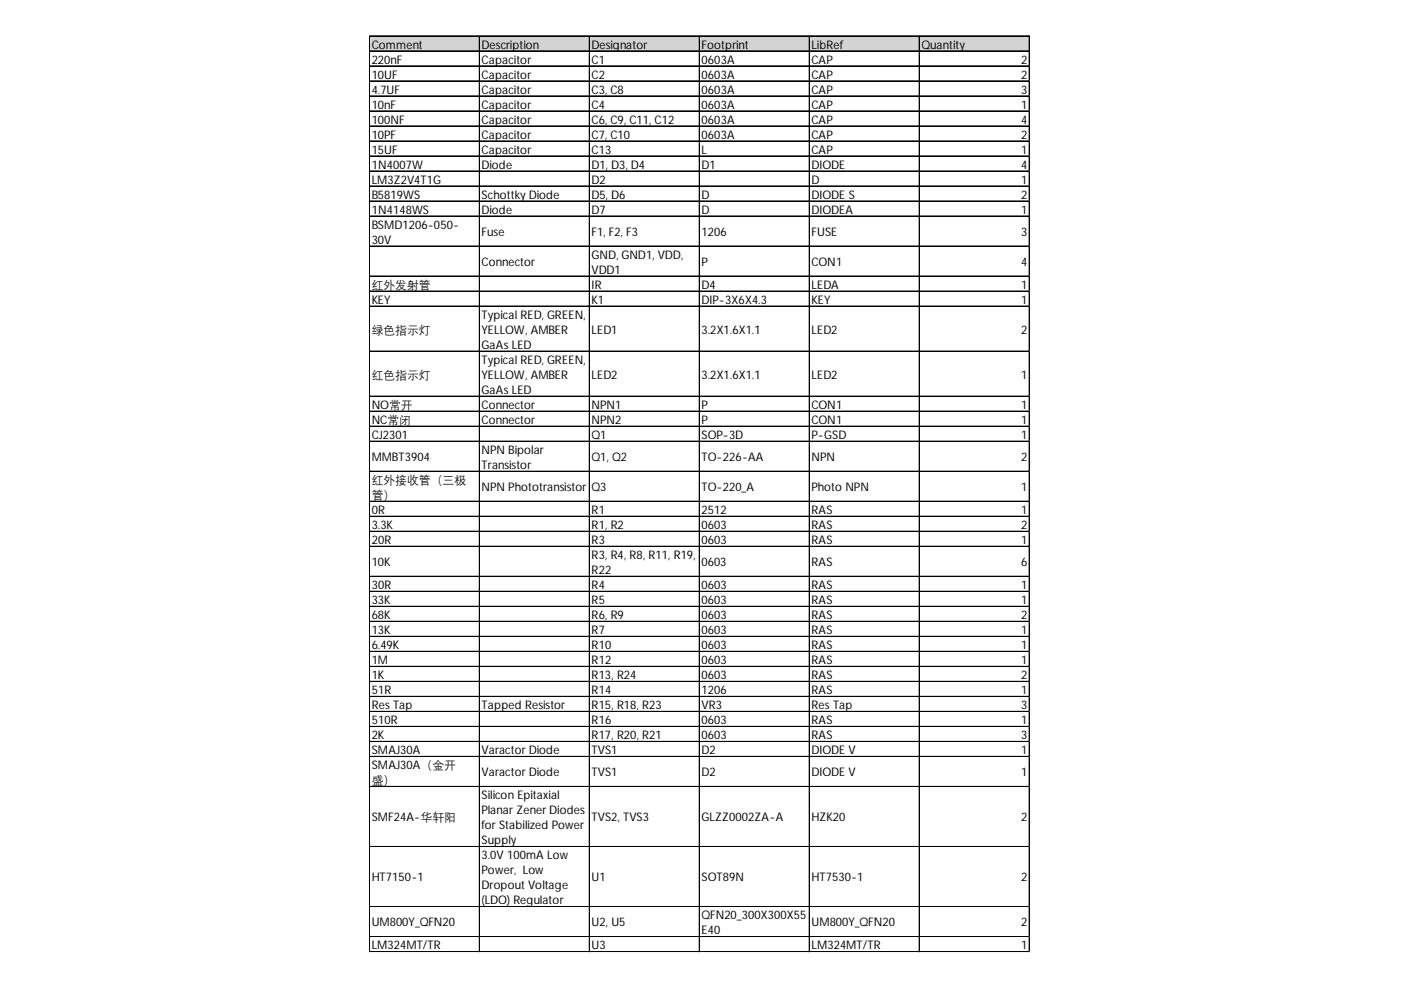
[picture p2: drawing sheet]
<svg xmlns="http://www.w3.org/2000/svg" width="297mm" height="210mm" viewBox="0 0 297 210" stroke-linecap="round" stroke-linejoin="round" font-family="sans-serif">
<defs><g id="words">
<g font-size="2.5">
<text x="78.8" y="10.3">Comment</text>
<text x="102.1" y="10.3">Description</text>
<text x="125.4" y="10.3">Designator</text>
<text x="148.8" y="10.3">Footprint</text>
<text x="172.1" y="10.3">LibRef</text>
<text x="195.4" y="10.3">Quantity</text>
<text x="78.8" y="13.5">220nF</text>
<text x="78.8" y="16.7">10UF</text>
<text x="102.1" y="13.5">Capacitor</text>
<text x="102.1" y="16.7">Capacitor</text>
<text x="125.4" y="13.5">C1</text>
<text x="125.4" y="16.7">C2</text>
<text x="148.8" y="13.5">0603A</text>
<text x="148.8" y="16.7">0603A</text>
<text x="172.1" y="13.5">CAP</text>
<text x="172.1" y="16.7">CAP</text>
<text x="216.5" y="13.5">2</text>
<text x="216.5" y="16.7">2</text>
<text x="78.8" y="19.8">4.7UF</text>
<text x="78.8" y="23">10nF</text>
<text x="102.1" y="19.8">Capacitor</text>
<text x="102.1" y="23">Capacitor</text>
<text x="125.4" y="19.8">C3, C8</text>
<text x="125.4" y="23">C4</text>
<text x="148.8" y="19.8">0603A</text>
<text x="148.8" y="23">0603A</text>
<text x="172.1" y="19.8">CAP</text>
<text x="172.1" y="23">CAP</text>
<text x="216.5" y="19.8">3</text>
<text x="216.5" y="23">1</text>
<text x="78.8" y="26.2">100NF</text>
<text x="78.8" y="29.4">10PF</text>
<text x="102.1" y="26.2">Capacitor</text>
<text x="102.1" y="29.4">Capacitor</text>
<text x="125.4" y="26.2">C6, C9, C11, C12</text>
<text x="125.4" y="29.4">C7, C10</text>
<text x="148.8" y="26.2">0603A</text>
<text x="148.8" y="29.4">0603A</text>
<text x="172.1" y="26.2">CAP</text>
<text x="172.1" y="29.4">CAP</text>
<text x="216.5" y="26.2">4</text>
<text x="216.5" y="29.4">2</text>
<text x="78.8" y="32.6">15UF</text>
<text x="78.8" y="35.8">1N4007W</text>
<text x="102.1" y="32.6">Capacitor</text>
<text x="102.1" y="35.8">Diode</text>
<text x="125.4" y="32.6">C13</text>
<text x="125.4" y="35.8">D1, D3, D4</text>
<text x="148.8" y="32.6">L</text>
<text x="148.8" y="35.8">D1</text>
<text x="172.1" y="32.6">CAP</text>
<text x="172.1" y="35.8">DIODE</text>
<text x="216.5" y="32.6">1</text>
<text x="216.5" y="35.8">4</text>
<text x="78.8" y="38.9">LM3Z2V4T1G</text>
<text x="125.4" y="38.9">D2</text>
<text x="172.1" y="38.9">D</text>
<text x="216.5" y="38.9">1</text>
<text x="78.8" y="42.1">B5819WS</text>
<text x="78.8" y="45.3">1N4148WS</text>
<text x="102.1" y="42.1">Schottky Diode</text>
<text x="102.1" y="45.3">Diode</text>
<text x="125.4" y="42.1">D5, D6</text>
<text x="125.4" y="45.3">D7</text>
<text x="148.8" y="42.1">D</text>
<text x="148.8" y="45.3">D</text>
<text x="172.1" y="42.1">DIODE S</text>
<text x="172.1" y="45.3">DIODEA</text>
<text x="216.5" y="42.1">2</text>
<text x="216.5" y="45.3">1</text>
<text x="78.8" y="48.5">BSMD1206-050-</text>
<text x="78.8" y="51.7">30V</text>
<text x="102.1" y="50">Fuse</text>
<text x="125.4" y="50">F1, F2, F3</text>
<text x="148.8" y="50">1206</text>
<text x="172.1" y="50">FUSE</text>
<text x="216.5" y="50">3</text>
<text x="102.1" y="56.4">Connector</text>
<text x="125.4" y="54.9">GND, GND1, VDD,</text>
<text x="125.4" y="58">VDD1</text>
<text x="148.8" y="56.4">P</text>
<text x="172.1" y="56.4">CON1</text>
<text x="216.5" y="56.4">4</text>
<text x="78.8" y="61.2">红外发射管</text>
<text x="78.8" y="64.4">KEY</text>
<text x="125.4" y="61.2">IR</text>
<text x="125.4" y="64.4">K1</text>
<text x="148.8" y="61.2">D4</text>
<text x="148.8" y="64.4">DIP-3X6X4.3</text>
<text x="172.1" y="61.2">LEDA</text>
<text x="172.1" y="64.4">KEY</text>
<text x="216.5" y="61.2">1</text>
<text x="216.5" y="64.4">1</text>
<text x="78.8" y="70.8">绿色指示灯</text>
<text x="102.1" y="67.6">Typical RED, GREEN,</text>
<text x="102.1" y="70.8">YELLOW, AMBER</text>
<text x="125.4" y="70.8">LED1</text>
<text x="148.8" y="70.8">3.2X1.6X1.1</text>
<text x="172.1" y="70.8">LED2</text>
<text x="216.5" y="70.8">2</text>
<text x="102.1" y="74">GaAs LED</text>
<text x="102.1" y="77.1">Typical RED, GREEN,</text>
<text x="78.8" y="80.3">红色指示灯</text>
<text x="102.1" y="80.3">YELLOW, AMBER</text>
<text x="102.1" y="83.5">GaAs LED</text>
<text x="125.4" y="80.3">LED2</text>
<text x="148.8" y="80.3">3.2X1.6X1.1</text>
<text x="172.1" y="80.3">LED2</text>
<text x="216.5" y="80.3">1</text>
<text x="78.8" y="86.7">NO常开</text>
<text x="78.8" y="89.9">NC常闭</text>
<text x="102.1" y="86.7">Connector</text>
<text x="102.1" y="89.9">Connector</text>
<text x="125.4" y="86.7">NPN1</text>
<text x="125.4" y="89.9">NPN2</text>
<text x="148.8" y="86.7">P</text>
<text x="148.8" y="89.9">P</text>
<text x="172.1" y="86.7">CON1</text>
<text x="172.1" y="89.9">CON1</text>
<text x="216.5" y="86.7">1</text>
<text x="216.5" y="89.9">1</text>
<text x="78.8" y="93.1">CJ2301</text>
<text x="125.4" y="93.1">Q1</text>
<text x="148.8" y="93.1">SOP-3D</text>
<text x="172.1" y="93.1">P-GSD</text>
<text x="216.5" y="93.1">1</text>
<text x="78.8" y="97.7">MMBT3904</text>
<text x="102.1" y="96.2">NPN Bipolar</text>
<text x="102.1" y="99.4">Transistor</text>
<text x="125.4" y="97.7">Q1, Q2</text>
<text x="148.8" y="97.7">TO-226-AA</text>
<text x="172.1" y="97.7">NPN</text>
<text x="216.5" y="97.7">2</text>
<text x="78.8" y="102.6">红外接收管（三极</text>
<text x="78.8" y="105.8">管）</text>
<text x="102.1" y="104.1">NPN Phototransistor</text>
<text x="125.4" y="104.1">Q3</text>
<text x="148.8" y="104.1">TO-220_A</text>
<text x="172.1" y="104.1">Photo NPN</text>
<text x="216.5" y="104.1">1</text>
<text x="78.8" y="109">0R</text>
<text x="78.8" y="112.1">3.3K</text>
<text x="125.4" y="109">R1</text>
<text x="125.4" y="112.1">R1, R2</text>
<text x="148.8" y="109">2512</text>
<text x="148.8" y="112.1">0603</text>
<text x="172.1" y="109">RAS</text>
<text x="172.1" y="112.1">RAS</text>
<text x="216.5" y="109">1</text>
<text x="216.5" y="112.1">2</text>
<text x="78.8" y="115.3">20R</text>
<text x="125.4" y="115.3">R3</text>
<text x="125.4" y="118.5">R3, R4, R8, R11, R19,</text>
<text x="148.8" y="115.3">0603</text>
<text x="172.1" y="115.3">RAS</text>
<text x="216.5" y="115.3">1</text>
<text x="78.8" y="120">10K</text>
<text x="78.8" y="124.9">30R</text>
<text x="125.4" y="121.7">R22</text>
<text x="125.4" y="124.9">R4</text>
<text x="148.8" y="120">0603</text>
<text x="148.8" y="124.9">0603</text>
<text x="172.1" y="120">RAS</text>
<text x="172.1" y="124.9">RAS</text>
<text x="216.5" y="120">6</text>
<text x="216.5" y="124.9">1</text>
<text x="78.8" y="128.1">33K</text>
<text x="78.8" y="131.2">68K</text>
<text x="125.4" y="128.1">R5</text>
<text x="125.4" y="131.2">R6, R9</text>
<text x="148.8" y="128.1">0603</text>
<text x="148.8" y="131.2">0603</text>
<text x="172.1" y="128.1">RAS</text>
<text x="172.1" y="131.2">RAS</text>
<text x="216.5" y="128.1">1</text>
<text x="216.5" y="131.2">2</text>
<text x="78.8" y="134.4">13K</text>
<text x="78.8" y="137.6">6.49K</text>
<text x="125.4" y="134.4">R7</text>
<text x="125.4" y="137.6">R10</text>
<text x="148.8" y="134.4">0603</text>
<text x="148.8" y="137.6">0603</text>
<text x="172.1" y="134.4">RAS</text>
<text x="172.1" y="137.6">RAS</text>
<text x="216.5" y="134.4">1</text>
<text x="216.5" y="137.6">1</text>
<text x="78.8" y="140.8">1M</text>
<text x="78.8" y="144">1K</text>
<text x="125.4" y="140.8">R12</text>
<text x="125.4" y="144">R13, R24</text>
<text x="148.8" y="140.8">0603</text>
<text x="148.8" y="144">0603</text>
<text x="172.1" y="140.8">RAS</text>
<text x="172.1" y="144">RAS</text>
<text x="216.5" y="140.8">1</text>
<text x="216.5" y="144">2</text>
<text x="78.8" y="147.2">51R</text>
<text x="125.4" y="147.2">R14</text>
<text x="148.8" y="147.2">1206</text>
<text x="172.1" y="147.2">RAS</text>
<text x="216.5" y="147.2">1</text>
<text x="78.8" y="150.3">Res Tap</text>
<text x="78.8" y="153.5">510R</text>
<text x="102.1" y="150.3">Tapped Resistor</text>
<text x="125.4" y="150.3">R15, R18, R23</text>
<text x="125.4" y="153.5">R16</text>
<text x="148.8" y="150.3">VR3</text>
<text x="148.8" y="153.5">0603</text>
<text x="172.1" y="150.3">Res Tap</text>
<text x="172.1" y="153.5">RAS</text>
<text x="216.5" y="150.3">3</text>
<text x="216.5" y="153.5">1</text>
<text x="78.8" y="156.7">2K</text>
<text x="78.8" y="159.9">SMAJ30A</text>
<text x="102.1" y="159.9">Varactor Diode</text>
<text x="125.4" y="156.7">R17, R20, R21</text>
<text x="125.4" y="159.9">TVS1</text>
<text x="148.8" y="156.7">0603</text>
<text x="148.8" y="159.9">D2</text>
<text x="172.1" y="156.7">RAS</text>
<text x="172.1" y="159.9">DIODE V</text>
<text x="216.5" y="156.7">3</text>
<text x="216.5" y="159.9">1</text>
<text x="78.8" y="163.1">SMAJ30A（金开</text>
<text x="78.8" y="166.3">盛）</text>
<text x="102.1" y="164.6">Varactor Diode</text>
<text x="125.4" y="164.6">TVS1</text>
<text x="148.8" y="164.6">D2</text>
<text x="172.1" y="164.6">DIODE V</text>
<text x="216.5" y="164.6">1</text>
<text x="102.1" y="169.4">Silicon Epitaxial</text>
<text x="102.1" y="172.6">Planar Zener Diodes</text>
<text x="78.8" y="174.1">SMF24A-华轩阳</text>
<text x="102.1" y="175.8">for Stabilized Power</text>
<text x="102.1" y="179">Supply</text>
<text x="125.4" y="174.1">TVS2, TVS3</text>
<text x="148.8" y="174.1">GLZZ0002ZA-A</text>
<text x="172.1" y="174.1">HZK20</text>
<text x="216.5" y="174.1">2</text>
<text x="102.1" y="182.2">3.0V 100mA Low</text>
<text x="102.1" y="185.4">Power, Low</text>
<text x="78.8" y="186.9">HT7150-1</text>
<text x="102.1" y="188.5">Dropout Voltage</text>
<text x="102.1" y="191.7">(LDO) Regulator</text>
<text x="125.4" y="186.9">U1</text>
<text x="148.8" y="186.9">SOT89N</text>
<text x="172.1" y="186.9">HT7530-1</text>
<text x="216.5" y="186.9">2</text>
<text x="78.8" y="196.4">UM800Y_QFN20</text>
<text x="125.4" y="196.4">U2, U5</text>
<text x="148.8" y="194.9">QFN20_300X300X55</text>
<text x="172.1" y="196.4">UM800Y_QFN20</text>
<text x="216.5" y="196.4">2</text>
<text x="78.8" y="201.3">LM324MT/TR</text>
<text x="125.4" y="201.3">U3</text>
<text x="148.8" y="198.1">E40</text>
<text x="172.1" y="201.3">LM324MT/TR</text>
<text x="216.5" y="201.3">1</text>
</g>
</g></defs>
<path d="M78.4 7.7h140v3.2h-140z" fill="#d3d3d3"/>
<g fill="none" stroke="#000" stroke-width=".21">
<path d="M78.3 7.6v194.3M78.4 7.6v194.3M78.5 7.6h139.9M78.5 7.7h139.9M78.5 10.8h139.9M78.5 10.9h139.9M78.5 14h139.9M78.5 17.1h139.9M78.5 17.2h139.9M101.6 7.8v194.1M101.7 7.8v194.1M124.9 7.8v194.1"/>
<path d="M125 7.8v194.1M148.2 7.8v194.1M148.3 7.8v194.1M171.6 7.8v194.1M194.9 7.8v194.1M195 7.8v194.1M218.2 7.8v194.1M218.3 7.8v194.1M78.5 20.3h139.9M78.5 20.4h139.9M78.5 23.5h139.9M78.5 23.6h139.9"/>
<path d="M78.5 26.7h139.9M78.5 26.8h139.9M78.5 29.9h139.9M78.5 30h139.9M78.5 33.1h139.9M78.5 36.2h139.9M78.5 36.3h139.9M78.5 39.4h139.9M78.5 39.5h139.9M78.5 42.6h139.9M78.5 42.7h139.9M78.5 45.8h139.9"/>
<path d="M78.5 45.9h139.9M78.5 52.2h139.9M78.5 58.5h139.9M78.5 58.6h139.9M78.5 61.7h139.9M78.5 61.8h139.9M78.5 64.9h139.9M78.5 65h139.9M78.5 74.4h139.9M78.5 74.5h139.9M78.5 84h139.9M78.5 84.1h139.9"/>
<path d="M78.5 87.2h139.9M78.5 90.3h139.9M78.5 90.4h139.9M78.5 93.5h139.9M78.5 93.6h139.9M78.5 99.9h139.9M78.5 100h139.9M78.5 106.3h139.9M78.5 109.4h139.9M78.5 109.5h139.9M78.5 112.6h139.9M78.5 112.7h139.9"/>
<path d="M78.5 115.8h139.9M78.5 115.9h139.9M78.5 122.2h139.9M78.5 122.3h139.9M78.5 125.4h139.9M78.5 128.5h139.9M78.5 128.6h139.9M78.5 131.7h139.9M78.5 131.8h139.9M78.5 134.9h139.9M78.5 135h139.9M78.5 138.1h139.9"/>
<path d="M78.5 138.2h139.9M78.5 141.3h139.9M78.5 141.4h139.9M78.5 144.5h139.9M78.5 147.6h139.9M78.5 147.7h139.9M78.5 150.8h139.9M78.5 150.9h139.9M78.5 154h139.9M78.5 154.1h139.9M78.5 157.2h139.9M78.5 157.3h139.9"/>
<path d="M78.5 160.4h139.9M78.5 160.5h139.9M78.5 166.7h139.9M78.5 166.8h139.9M78.5 179.5h139.9M78.5 192.2h139.9M78.5 192.3h139.9M78.5 198.6h139.9M78.5 201.7h139.9M78.5 201.8h139.9"/>
</g>
<path d="M78.3 201.9h.1" fill="none" stroke="#e0e0e0" stroke-width=".21"/>
<path d="M78.3 201.9h.2z" fill="#e0e0e0"/>
<path d="M101.6 201.9h.1" fill="none" stroke="#e0e0e0" stroke-width=".21"/>
<path d="M101.6 201.9h.2z" fill="#e0e0e0"/>
<path d="M124.9 201.9h.1" fill="none" stroke="#e0e0e0" stroke-width=".21"/>
<path d="M124.9 201.9h.2z" fill="#e0e0e0"/>
<path d="M148.2 201.9h.1" fill="none" stroke="#e0e0e0" stroke-width=".21"/>
<path d="M148.2 201.9h.2z" fill="#e0e0e0"/>
<path d="M171.6 201.9h.1" fill="none" stroke="#e0e0e0" stroke-width=".21"/>
<path d="M171.6 201.9h.1z" fill="#e0e0e0"/>
<path d="M194.9 201.9h.1" fill="none" stroke="#e0e0e0" stroke-width=".21"/>
<path d="M194.9 201.9h.1z" fill="#e0e0e0"/>
<path d="M218.2 201.9h.1" fill="none" stroke="#e0e0e0" stroke-width=".21"/>
<path d="M218.2 201.9h.2z" fill="#e0e0e0"/>
<path d="M218.4 14h.1" fill="none" stroke="#e0e0e0" stroke-width=".21"/>
<path d="M218.4 14v.1z" fill="#e0e0e0"/>
<path d="M218.4 17.1h.1" fill="none" stroke="#e0e0e0" stroke-width=".21"/>
<path d="M218.4 17.1v.2z" fill="#e0e0e0"/>
<path d="M218.4 20.3h.1" fill="none" stroke="#e0e0e0" stroke-width=".21"/>
<path d="M218.4 20.3v.2z" fill="#e0e0e0"/>
<path d="M218.4 23.5h.1" fill="none" stroke="#e0e0e0" stroke-width=".21"/>
<path d="M218.4 23.5v.2z" fill="#e0e0e0"/>
<path d="M218.4 26.7h.1" fill="none" stroke="#e0e0e0" stroke-width=".21"/>
<path d="M218.4 26.7v.2z" fill="#e0e0e0"/>
<path d="M218.4 29.9h.1" fill="none" stroke="#e0e0e0" stroke-width=".21"/>
<path d="M218.4 29.9v.1z" fill="#e0e0e0"/>
<path d="M218.4 33.1h.1" fill="none" stroke="#e0e0e0" stroke-width=".21"/>
<path d="M218.4 33.1v.1z" fill="#e0e0e0"/>
<path d="M218.4 36.2h.1" fill="none" stroke="#e0e0e0" stroke-width=".21"/>
<path d="M218.4 36.2v.2z" fill="#e0e0e0"/>
<path d="M218.4 39.4h.1" fill="none" stroke="#e0e0e0" stroke-width=".21"/>
<path d="M218.4 39.4v.2z" fill="#e0e0e0"/>
<path d="M218.4 42.6h.1" fill="none" stroke="#e0e0e0" stroke-width=".21"/>
<path d="M218.4 42.6v.2z" fill="#e0e0e0"/>
<path d="M218.4 45.8h.1" fill="none" stroke="#e0e0e0" stroke-width=".21"/>
<path d="M218.4 45.8v.2z" fill="#e0e0e0"/>
<path d="M218.4 52.2h.1" fill="none" stroke="#e0e0e0" stroke-width=".21"/>
<path d="M218.4 52.2v.1z" fill="#e0e0e0"/>
<path d="M218.4 58.5h.1" fill="none" stroke="#e0e0e0" stroke-width=".21"/>
<path d="M218.4 58.5v.2z" fill="#e0e0e0"/>
<path d="M218.4 61.7h.1" fill="none" stroke="#e0e0e0" stroke-width=".21"/>
<path d="M218.4 61.7v.2z" fill="#e0e0e0"/>
<path d="M218.4 64.9h.1" fill="none" stroke="#e0e0e0" stroke-width=".21"/>
<path d="M218.4 64.9v.2z" fill="#e0e0e0"/>
<path d="M218.4 74.4h.1" fill="none" stroke="#e0e0e0" stroke-width=".21"/>
<path d="M218.4 74.4v.2z" fill="#e0e0e0"/>
<path d="M218.4 84h.1" fill="none" stroke="#e0e0e0" stroke-width=".21"/>
<path d="M218.4 84v.1z" fill="#e0e0e0"/>
<path d="M218.4 87.2h.1" fill="none" stroke="#e0e0e0" stroke-width=".21"/>
<path d="M218.4 87.2v.1z" fill="#e0e0e0"/>
<path d="M218.4 90.3h.1" fill="none" stroke="#e0e0e0" stroke-width=".21"/>
<path d="M218.4 90.3v.2z" fill="#e0e0e0"/>
<path d="M218.4 93.5h.1" fill="none" stroke="#e0e0e0" stroke-width=".21"/>
<path d="M218.4 93.5v.2z" fill="#e0e0e0"/>
<path d="M218.4 99.9h.1" fill="none" stroke="#e0e0e0" stroke-width=".21"/>
<path d="M218.4 99.9v.2z" fill="#e0e0e0"/>
<path d="M218.4 106.3h.1" fill="none" stroke="#e0e0e0" stroke-width=".21"/>
<path d="M218.4 106.3v.1z" fill="#e0e0e0"/>
<path d="M218.4 109.4h.1" fill="none" stroke="#e0e0e0" stroke-width=".21"/>
<path d="M218.4 109.4v.2z" fill="#e0e0e0"/>
<path d="M218.4 112.6h.1" fill="none" stroke="#e0e0e0" stroke-width=".21"/>
<path d="M218.4 112.6v.2z" fill="#e0e0e0"/>
<path d="M218.4 115.8h.1" fill="none" stroke="#e0e0e0" stroke-width=".21"/>
<path d="M218.4 115.8v.2z" fill="#e0e0e0"/>
<path d="M218.4 122.2h.1" fill="none" stroke="#e0e0e0" stroke-width=".21"/>
<path d="M218.4 122.2v.1z" fill="#e0e0e0"/>
<path d="M218.4 125.4h.1" fill="none" stroke="#e0e0e0" stroke-width=".21"/>
<path d="M218.4 125.4v.1z" fill="#e0e0e0"/>
<path d="M218.4 128.5h.1" fill="none" stroke="#e0e0e0" stroke-width=".21"/>
<path d="M218.4 128.5v.2z" fill="#e0e0e0"/>
<path d="M218.4 131.7h.1" fill="none" stroke="#e0e0e0" stroke-width=".21"/>
<path d="M218.4 131.7v.2z" fill="#e0e0e0"/>
<path d="M218.4 134.9h.1" fill="none" stroke="#e0e0e0" stroke-width=".21"/>
<path d="M218.4 134.9v.2z" fill="#e0e0e0"/>
<path d="M218.4 138.1h.1" fill="none" stroke="#e0e0e0" stroke-width=".21"/>
<path d="M218.4 138.1v.2z" fill="#e0e0e0"/>
<path d="M218.4 141.3h.1" fill="none" stroke="#e0e0e0" stroke-width=".21"/>
<path d="M218.4 141.3v.1z" fill="#e0e0e0"/>
<path d="M218.4 144.5h.1" fill="none" stroke="#e0e0e0" stroke-width=".21"/>
<path d="M218.4 144.5v.1z" fill="#e0e0e0"/>
<path d="M218.4 147.6h.1" fill="none" stroke="#e0e0e0" stroke-width=".21"/>
<path d="M218.4 147.6v.2z" fill="#e0e0e0"/>
<path d="M218.4 150.8h.1" fill="none" stroke="#e0e0e0" stroke-width=".21"/>
<path d="M218.4 150.8v.2z" fill="#e0e0e0"/>
<path d="M218.4 154h.1" fill="none" stroke="#e0e0e0" stroke-width=".21"/>
<path d="M218.4 154v.2z" fill="#e0e0e0"/>
<path d="M218.4 157.2h.1" fill="none" stroke="#e0e0e0" stroke-width=".21"/>
<path d="M218.4 157.2v.2z" fill="#e0e0e0"/>
<path d="M218.4 160.4h.1" fill="none" stroke="#e0e0e0" stroke-width=".21"/>
<path d="M218.4 160.4v.1z" fill="#e0e0e0"/>
<path d="M218.4 166.7h.1" fill="none" stroke="#e0e0e0" stroke-width=".21"/>
<path d="M218.4 166.7v.2z" fill="#e0e0e0"/>
<path d="M218.4 179.5h.1" fill="none" stroke="#e0e0e0" stroke-width=".21"/>
<path d="M218.4 179.5v.1z" fill="#e0e0e0"/>
<path d="M218.4 192.2h.1" fill="none" stroke="#e0e0e0" stroke-width=".21"/>
<path d="M218.4 192.2v.2z" fill="#e0e0e0"/>
<path d="M218.4 198.6h.1" fill="none" stroke="#e0e0e0" stroke-width=".21"/>
<path d="M218.4 198.6v.1z" fill="#e0e0e0"/>
<path d="M218.4 201.7h.1" fill="none" stroke="#e0e0e0" stroke-width=".21"/>
<path d="M218.4 201.7v.2z" fill="#e0e0e0"/>
<use href="#words"/>
</svg>
